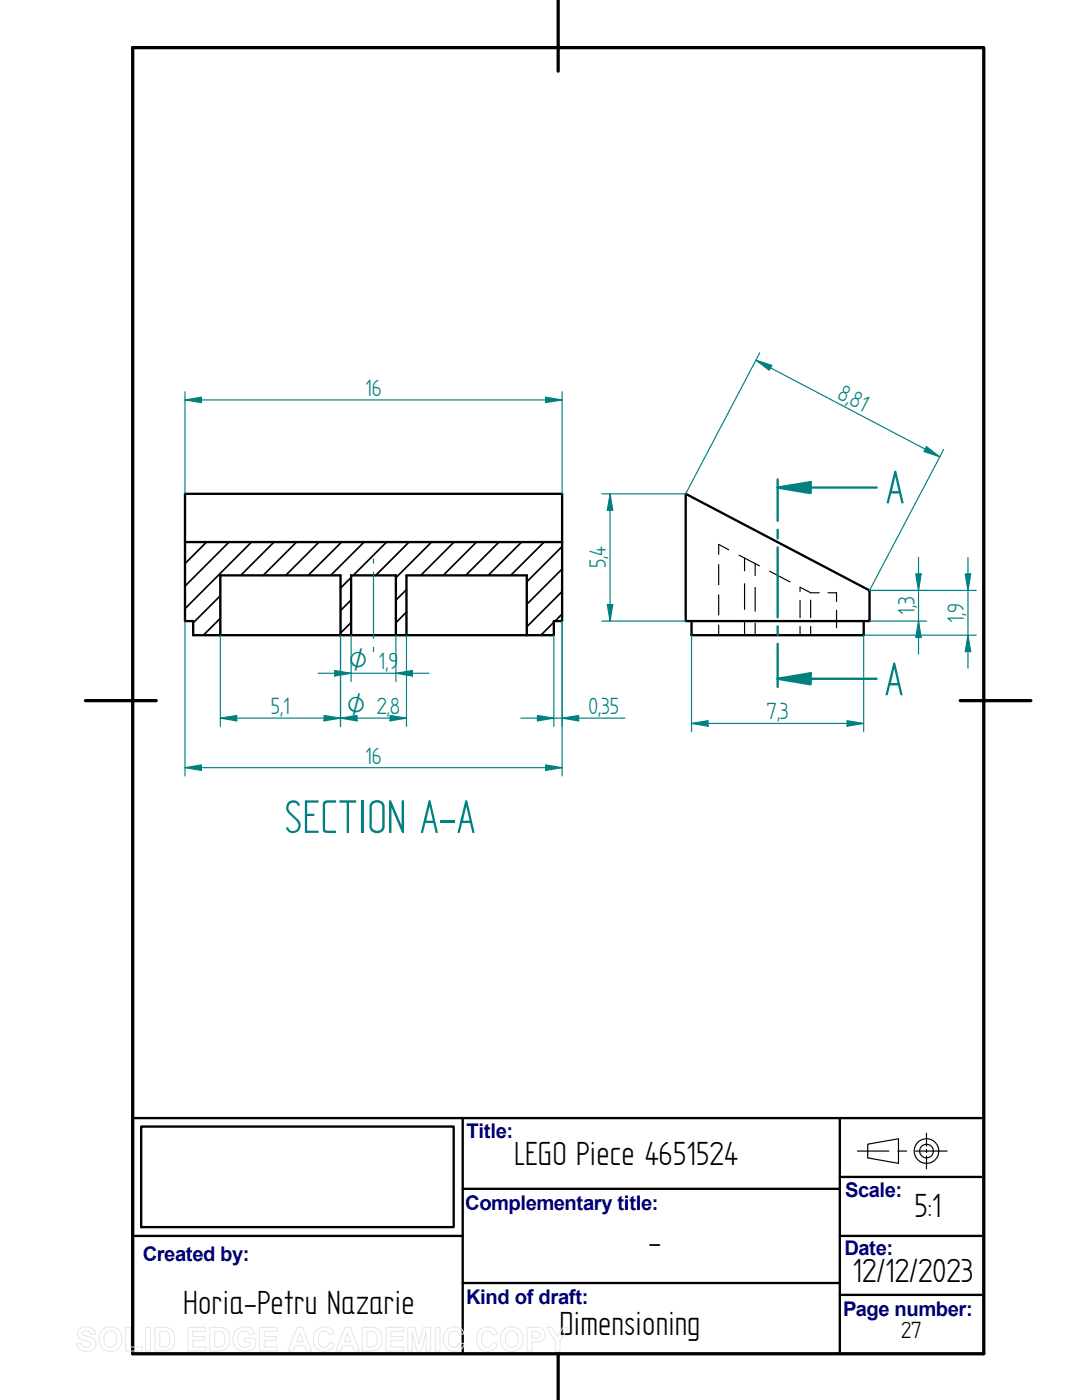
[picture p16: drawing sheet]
<svg xmlns="http://www.w3.org/2000/svg" width="216mm" height="279mm" viewBox="0 0 216 279" stroke-linecap="round" stroke-linejoin="round" font-family="sans-serif">
<defs><g id="words">
<g font-size="10.6" fill="#008080">
<text x="176.8" y="100.5">A</text>
<text x="176.6" y="138.7">A</text>
<text x="56.7" y="166.2">SECTION A-A</text>
</g>
<g font-size="7.6">
<text x="102.6" y="232.5">LEGO Piece 4651524</text>
<text x="182.5" y="242.8">5:1</text>
<text x="129.4" y="250.1">-</text>
<text x="170.1" y="255.8">12/12/2023</text>
<text x="36.5" y="262.2">Horia-Petru Nazarie</text>
<text x="111.7" y="266.4">Dimensioning</text>
</g>
<g font-size="5.3" fill="#008080">
<text x="72.9" y="79">16</text>
<text x="166.9" y="79.4" transform="rotate(28 166.9 79.4)">8,</text>
<text x="169.2" y="80.6" transform="rotate(28 169.2 80.6)">81</text>
<text x="120.9" y="113.5" transform="rotate(-90 120.9 113.5)">5,4</text>
<text x="182.5" y="122.7" transform="rotate(-90 182.5 122.7)">1,3</text>
<text x="192.3" y="124.3" transform="rotate(-90 192.3 124.3)">1,9</text>
<text x="54" y="142.5">5,1</text>
<text x="117.4" y="142.5">0,35</text>
<text x="153" y="143.6">7,3</text>
<text x="72.9" y="152.4">16</text>
</g>
<text font-size="5.3" x="179.8" y="267.1">27</text>
<g font-size="5.1" fill="#008080">
<text x="69.6" y="133.5">O 1,9</text>
<text x="69.2" y="142.5">O 2,8</text>
</g>
<g font-size="4" fill="#000080">
<text x="93.1" y="227.2">Title:</text>
<text x="168.7" y="238.9">Scale:</text>
<text x="92.8" y="241.4">Complementary title:</text>
<text x="28.5" y="251.8">Created by:</text>
<text x="168.5" y="250.4">Date:</text>
<text x="93" y="260.2">Kind of draft:</text>
<text x="168.2" y="262.7">Page number:</text>
</g>
</g></defs>
<path d="M26.5 9.5h169.8v260.7h-169.8zM111.4 .1v14.1M17.1 139.8h14.1M191.6 139.8h14.1M111.4 270.2v9.2" fill="none" stroke="#000" stroke-width=".66"/>
<g fill="none" stroke="#000" stroke-width=".47">
<path d="M136.8 98.6l36.7 19.2v6.2h-36.7zM36.9 108.2h75.3M44 126.8v-12h23.9v12M79 126.8h-40.5v-2.8h-1.6v-25.4h75.3v25.4h-1.7v2.8h-29.4M79 126.8h2.1v-12h24v12M79 126.8v-12h-8.9v12M138 124v2.8h34.3v-2.8M28.2 224.8h62.3v20.1h-62.3zM92.3 223.1v47.1M92.3 237.3h75.3M167.6 223.1v47.1M167.6 234.9h28.2"/>
<path d="M195.8 223.1h-169.3v47.1M26.5 246.7h65.8M92.3 256.1h75.3M167.6 258.4h28.2M167.6 246.7h28.2"/>
</g>
<g fill="none" stroke="#000" stroke-width=".23">
<path d="M143.4 112.7v4M143.4 118.7v4M145.4 109.7l-2-1.1v2M147.5 110.8l4 2.1M148.6 111.4v2.5M148.6 116.5v5.1M150.7 112.5v2.4M150.7 117.2v4.8M153.6 114l4 2.1M159.6 117.2v.8M159.6 119.8v3.5M159.7 117.2l2.1 1.1h1.7"/>
<path d="M161.8 119.8v3.5M165.2 118.3h1.7v1.7M143.4 124.8v2M148.6 124.2v2.6M150.7 124.4v2.4M159.6 125v1.8M161.8 125v1.8M166.9 121.8v3.5M171.1 229.7h6.3M173.1 228.3l6.2-1v4.9l-6.2-1.1zM179.2 229.7h1.7M182.6 229.7h6.4"/>
<path d="M184.9 226.2v2.5M184.9 229.4v.6M184.9 230.7v2.6"/>
<circle cx="184.9" cy="229.7" r="2.46"/>
<circle cx="184.9" cy="229.7" r="1.37"/>
</g>
<g fill="none" stroke="#000" stroke-width=".34">
<path d="M41.2 108.2l-4.3 4.3M44 118.9l-5.5 5.4M45.7 108.2l-8.8 8.8M50.2 108.2l-13.3 13.3M54.7 108.2l-6.7 6.6M59.2 108.2l-6.7 6.6M63.6 108.2l-6.6 6.6M68.2 108.2l-6.7 6.6M70.1 115.3l-2.2 2.1M70.1 119.7l-2.2 2.2M72.6 108.2l-6.6 6.6M77.1 108.2l-6.6 6.6"/>
<path d="M81.1 117.7l-2.1 2.1M81.6 108.2l-6.6 6.6M86.1 108.2l-7.1 7.1M90.6 108.2l-6.7 6.6M95.1 108.2l-6.7 6.6M99.6 108.2l-6.7 6.6M104.1 108.2l-6.7 6.6M108.6 108.2l-6.7 6.6M112.2 109.1l-7.1 7M112.2 113.6l-7.1 7M112.2 118l-7.1 7.1M44 123.4l-3.4 3.4"/>
<path d="M70.1 124.2l-2.2 2.1M81.1 122.2l-2.1 2.1M81.1 126.6l-.1 .2M110.5 124.2l-2.6 2.6M112.2 122.5l-1.4 1.5"/>
</g>
<path d="M120.1 98.6h16.7M120.1 124h16.7M121.2 120.7h1.1l-.6 3.3z" fill="none" stroke="#008080" stroke-width=".23"/>
<path d="M121.2 120.7h1.1l-.6 3.3z" fill="#008080"/>
<path d="M121.7 98.6l.6 3.2h-1.1z" fill="none" stroke="#008080" stroke-width=".23"/>
<path d="M121.7 98.6l.6 3.2h-1.1z" fill="#008080"/>
<path d="M121.7 98.6v25.4M173.5 117.8h11.4M182.7 114.5h1.1l-.5 3.3zM173.5 124h11.4" fill="none" stroke="#008080" stroke-width=".23"/>
<path d="M182.7 114.5h1.1l-.5 3.3z" fill="#008080"/>
<path d="M183.3 124l.5 3.2h-1.1z" fill="none" stroke="#008080" stroke-width=".23"/>
<path d="M183.3 124l.5 3.2h-1.1z" fill="#008080"/>
<path d="M150.8 71.9l3.2 1-.5 1zM151.6 70.4l-14.8 28.2M188.3 89.7l-14.8 28.1M183.3 111.3v19.2" fill="none" stroke="#008080" stroke-width=".23"/>
<path d="M150.8 71.9l3.2 1-.5 1z" fill="#008080"/>
<path d="M184.9 89.1l2.6 2.1-3.1-1.1z" fill="none" stroke="#008080" stroke-width=".23"/>
<path d="M184.9 89.1l2.6 2.1-3.1-1.1z" fill="#008080"/>
<path d="M150.8 71.9l36.7 19.3M138 126.8v19.2M172.3 126.8v19.2M169 143.8l3.3 .6-3.3 .5z" fill="none" stroke="#008080" stroke-width=".23"/>
<path d="M169 143.8l3.3 .6-3.3 .5z" fill="#008080"/>
<path d="M138 144.4l3.3-.6v1.1z" fill="none" stroke="#008080" stroke-width=".23"/>
<path d="M138 144.4l3.3-.6v1.1z" fill="#008080"/>
<path d="M173.5 117.8h21.3M172.3 126.8h22.5M193.1 126.8l.6 3.2h-1.1zM138 144.4h34.3" fill="none" stroke="#008080" stroke-width=".23"/>
<path d="M193.1 126.8l.6 3.2h-1.1z" fill="#008080"/>
<path d="M192.6 114.5h1.1l-.6 3.3z" fill="none" stroke="#008080" stroke-width=".23"/>
<path d="M192.6 114.5h1.1l-.6 3.3z" fill="#008080"/>
<path d="M36.9 78.2v20.4M108.9 79.3l3.3 .5-3.3 .5zM112.2 78.2v20.4M193.1 111.3v22" fill="none" stroke="#008080" stroke-width=".23"/>
<path d="M108.9 79.3l3.3 .5-3.3 .5z" fill="#008080"/>
<path d="M36.9 79.8l3.3-.5v1z" fill="none" stroke="#008080" stroke-width=".23"/>
<path d="M36.9 79.8l3.3-.5v1z" fill="#008080"/>
<path d="M36.9 79.8h75.3M36.9 124v30.9M112.2 124v30.9M36.9 153.2l3.3-.5v1.1z" fill="none" stroke="#008080" stroke-width=".23"/>
<path d="M36.9 153.2l3.3-.5v1.1z" fill="#008080"/>
<path d="M108.9 152.7l3.3 .5-3.3 .6z" fill="none" stroke="#008080" stroke-width=".23"/>
<path d="M108.9 152.7l3.3 .5-3.3 .6z" fill="#008080"/>
<path d="M110.5 126.8v18.2M112.2 124v21M36.9 153.2h75.3M107.2 142.8l3.3 .5-3.3 .6z" fill="none" stroke="#008080" stroke-width=".23"/>
<path d="M107.2 142.8l3.3 .5-3.3 .6z" fill="#008080"/>
<path d="M112.2 143.3l3.3-.5v1.1z" fill="none" stroke="#008080" stroke-width=".23"/>
<path d="M112.2 143.3l3.3-.5v1.1z" fill="#008080"/>
<path d="M44 126.8v18.2M67.9 126.8v18.2M64.7 142.8l3.2 .5-3.2 .6zM103.9 143.3h20.8" fill="none" stroke="#008080" stroke-width=".23"/>
<path d="M64.7 142.8l3.2 .5-3.2 .6z" fill="#008080"/>
<path d="M44 143.3l3.2-.5v1.1z" fill="none" stroke="#008080" stroke-width=".23"/>
<path d="M44 143.3l3.2-.5v1.1z" fill="#008080"/>
<path d="M74.5 111.5v.9M74.5 114.2v13.2M70.1 126.8v9.2M74.5 129.2v.8M79 134.4l3.3-.6v1.1zM79 126.8v9.2M44 143.3h23.9" fill="none" stroke="#008080" stroke-width=".23"/>
<path d="M79 134.4l3.3-.6v1.1z" fill="#008080"/>
<path d="M66.8 133.8l3.3 .6-3.3 .5z" fill="none" stroke="#008080" stroke-width=".23"/>
<path d="M66.8 133.8l3.3 .6-3.3 .5z" fill="#008080"/>
<path d="M63.5 134.4h22.1M67.9 126.8v18.2M81.1 126.8v18.2M77.8 142.8l3.3 .5-3.3 .6z" fill="none" stroke="#008080" stroke-width=".23"/>
<path d="M77.8 142.8l3.3 .5-3.3 .6z" fill="#008080"/>
<path d="M67.9 143.3l3.3-.5v1.1z" fill="none" stroke="#008080" stroke-width=".23"/>
<path d="M67.9 143.3l3.3-.5v1.1z" fill="#008080"/>
<path d="M67.9 143.3h13.2" fill="none" stroke="#008080" stroke-width=".23"/>
<path d="M155.2 97.3v6.6M155.2 105.7v1.8M155.2 109.2v14M155.2 125v1.7M155.2 128.5v7h19.7" fill="none" stroke="#008080" stroke-width=".47"/>
<path d="M155.2 135.5l6.6-1.1v2.2z" fill="#008080"/>
<path d="M155.2 97.3h19.7M155.2 135.5l6.6-1.1v2.2z" fill="none" stroke="#008080" stroke-width=".47"/>
<path d="M155.2 97.3l6.6-1.1v2.2z" fill="#008080"/>
<path d="M155.2 95.7v1.6M155.2 97.3l6.6-1.1v2.2zM155.2 135.5v1.6" fill="none" stroke="#008080" stroke-width=".47"/>
<g fill="none" stroke="#e6e6e6" stroke-width=".2">
<path d="M15.8 265.3a2.19 2.19 0 0 1 3.1 .4l.1 .6h-.9a.91 .91 0 0 0-.8-.7 .91 .91 0 0 0-.9 .5 1.27 1.27 0 0 0 1.3 .7 1.5 1.5 0 0 1 1.4 1.7 1.5 1.5 0 0 1-1.8 1.2 1.72 1.72 0 0 1-2-1.6l.9-.1a1.02 1.02 0 0 0 .9 .9 1.02 1.02 0 0 0 1.1-.7l-.1-.2-.3-.2a2.43 2.43 0 0 1-2.3-1.4l.1-.7zM20.4 265.4a2.37 2.37 0 0 1 3-.2 2.37 2.37 0 0 1 .8 2.9 2.31 2.31 0 0 1-2.9 1.5 2.31 2.31 0 0 1-1.5-3l.2-.5zM21.1 266a1.32 1.32 0 0 1 1.6-.2 1.32 1.32 0 0 1 .6 1.4 1.33 1.33 0 0 1-1.3 1.7 1.33 1.33 0 0 1-1.3-1.6l.1-.8zM25.1 264.9h.9v3.9h2.4v.8h-3.3zM29.1 264.9h.9v4.7h-.9zM29.1 269.6h.1M30.9 264.9h1.8a2.11 2.11 0 0 1 2.2 2.7 1.95 1.95 0 0 1-2.2 2h-1.8zM31.9 265.7a1.67 1.67 0 0 1 1.8 .5 2.32 2.32 0 0 1-.3 2.5l-1.5 .1zM37.5 264.9h3.5v.8h-2.5v1h2.3v.8h-2.3v1.3h2.6v.8h-3.6zM41.9 264.9h1.7a2.11 2.11 0 0 1 2.2 2.7 1.95 1.95 0 0 1-2.1 2h-1.8zM42.8 265.7a1.67 1.67 0 0 1 1.9 .5 2.32 2.32 0 0 1-.4 2.5l-1.5 .1zM47.2 265.4a2.4 2.4 0 0 1 3.5 .5l.1 .3-.9 .2a1.29 1.29 0 0 0-1.6-.7 1.29 1.29 0 0 0-.8 1.5 1.46 1.46 0 0 0 .7 1.6 1.46 1.46 0 0 0 1.7-.3v-.6h-1.1v-.8h2.1v1.9a2.55 2.55 0 0 1-3 .5 2.55 2.55 0 0 1-1.4-2.6l.1-.7z"/>
<path d="M51.8 264.9h3.5v.8h-2.6v1h2.4v.8h-2.4v1.3h2.7v.8h-3.6zM59.3 264.9h1l1.9 4.7h-1l-.4-1.1h-1.9l-.4 1.1h-1zM59.8 266l.7 1.7h-1.3zM63.1 265.5a2.11 2.11 0 0 1 3.6 .7l-1 .2a1.11 1.11 0 0 0-1.3-.8 1.11 1.11 0 0 0-.9 1.2 1.51 1.51 0 0 0 1.2 2.1l.7-.3 .4-.7 .9 .3a2.13 2.13 0 0 1-2.5 1.5 2.13 2.13 0 0 1-1.7-2.4l.3-1.2zM68.8 264.9h1.1l1.8 4.7h-1l-.4-1.1h-1.9l-.4 1.1h-1zM69.3 266l.7 1.7h-1.3zM72.3 264.9h1.7a2.11 2.11 0 0 1 2.2 2.7 1.95 1.95 0 0 1-2.2 2h-1.7zM73.2 265.7a1.67 1.67 0 0 1 1.9 .5 2.32 2.32 0 0 1-.4 2.5l-1.5 .1zM77 264.9h3.5v.8h-2.5v1h2.3v.8h-2.3v1.3h2.6v.8h-3.6zM81.4 264.9h1.4l.8 3.2 .9-3.2h1.4v4.7h-.9v-3.7l-.9 3.7h-.9l-.9-3.7v3.7h-.9zM86.8 264.9h1v4.7h-1zM86.8 269.6h.1"/>
<path d="M89.1 265.5a2.11 2.11 0 0 1 3.5 .7l-.9 .2a1.11 1.11 0 0 0-1.3-.8 1.11 1.11 0 0 0-.9 1.2 1.51 1.51 0 0 0 1.2 2.1l.6-.3 .5-.7 .9 .3a2.13 2.13 0 0 1-2.5 1.5 2.13 2.13 0 0 1-1.7-2.4l.2-1.2zM95.7 265.5a2.11 2.11 0 0 1 3.5 .7l-.9 .2a1.11 1.11 0 0 0-1.3-.8 1.11 1.11 0 0 0-.9 1.2 1.51 1.51 0 0 0 1.2 2.1l.6-.3 .4-.7 1 .3a2.13 2.13 0 0 1-2.5 1.5 2.13 2.13 0 0 1-1.7-2.4l.2-1.2zM100.5 265.4a2.37 2.37 0 0 1 3-.2 2.37 2.37 0 0 1 .8 2.9 2.31 2.31 0 0 1-2.9 1.5 2.31 2.31 0 0 1-1.5-3l.2-.5zM101.2 266a1.32 1.32 0 0 1 1.6-.2 1.32 1.32 0 0 1 .6 1.4 1.33 1.33 0 0 1-1.3 1.7 1.33 1.33 0 0 1-1.3-1.6l.1-.8zM105.2 264.9h1.5a1.56 1.56 0 0 1 2.1 1.7 1.59 1.59 0 0 1-2.1 1.2h-.6v1.8h-.9zM106.1 265.7a1.46 1.46 0 0 1 1.6 .4 .78 .78 0 0 1-.2 .8 .78 .78 0 0 1-.9 .1h-.5zM109.1 264.9h1.1l1.1 1.9 1-1.9h1.2l-1.8 2.7v2h-.9v-2z"/>
</g>
<use href="#words"/>
</svg>
